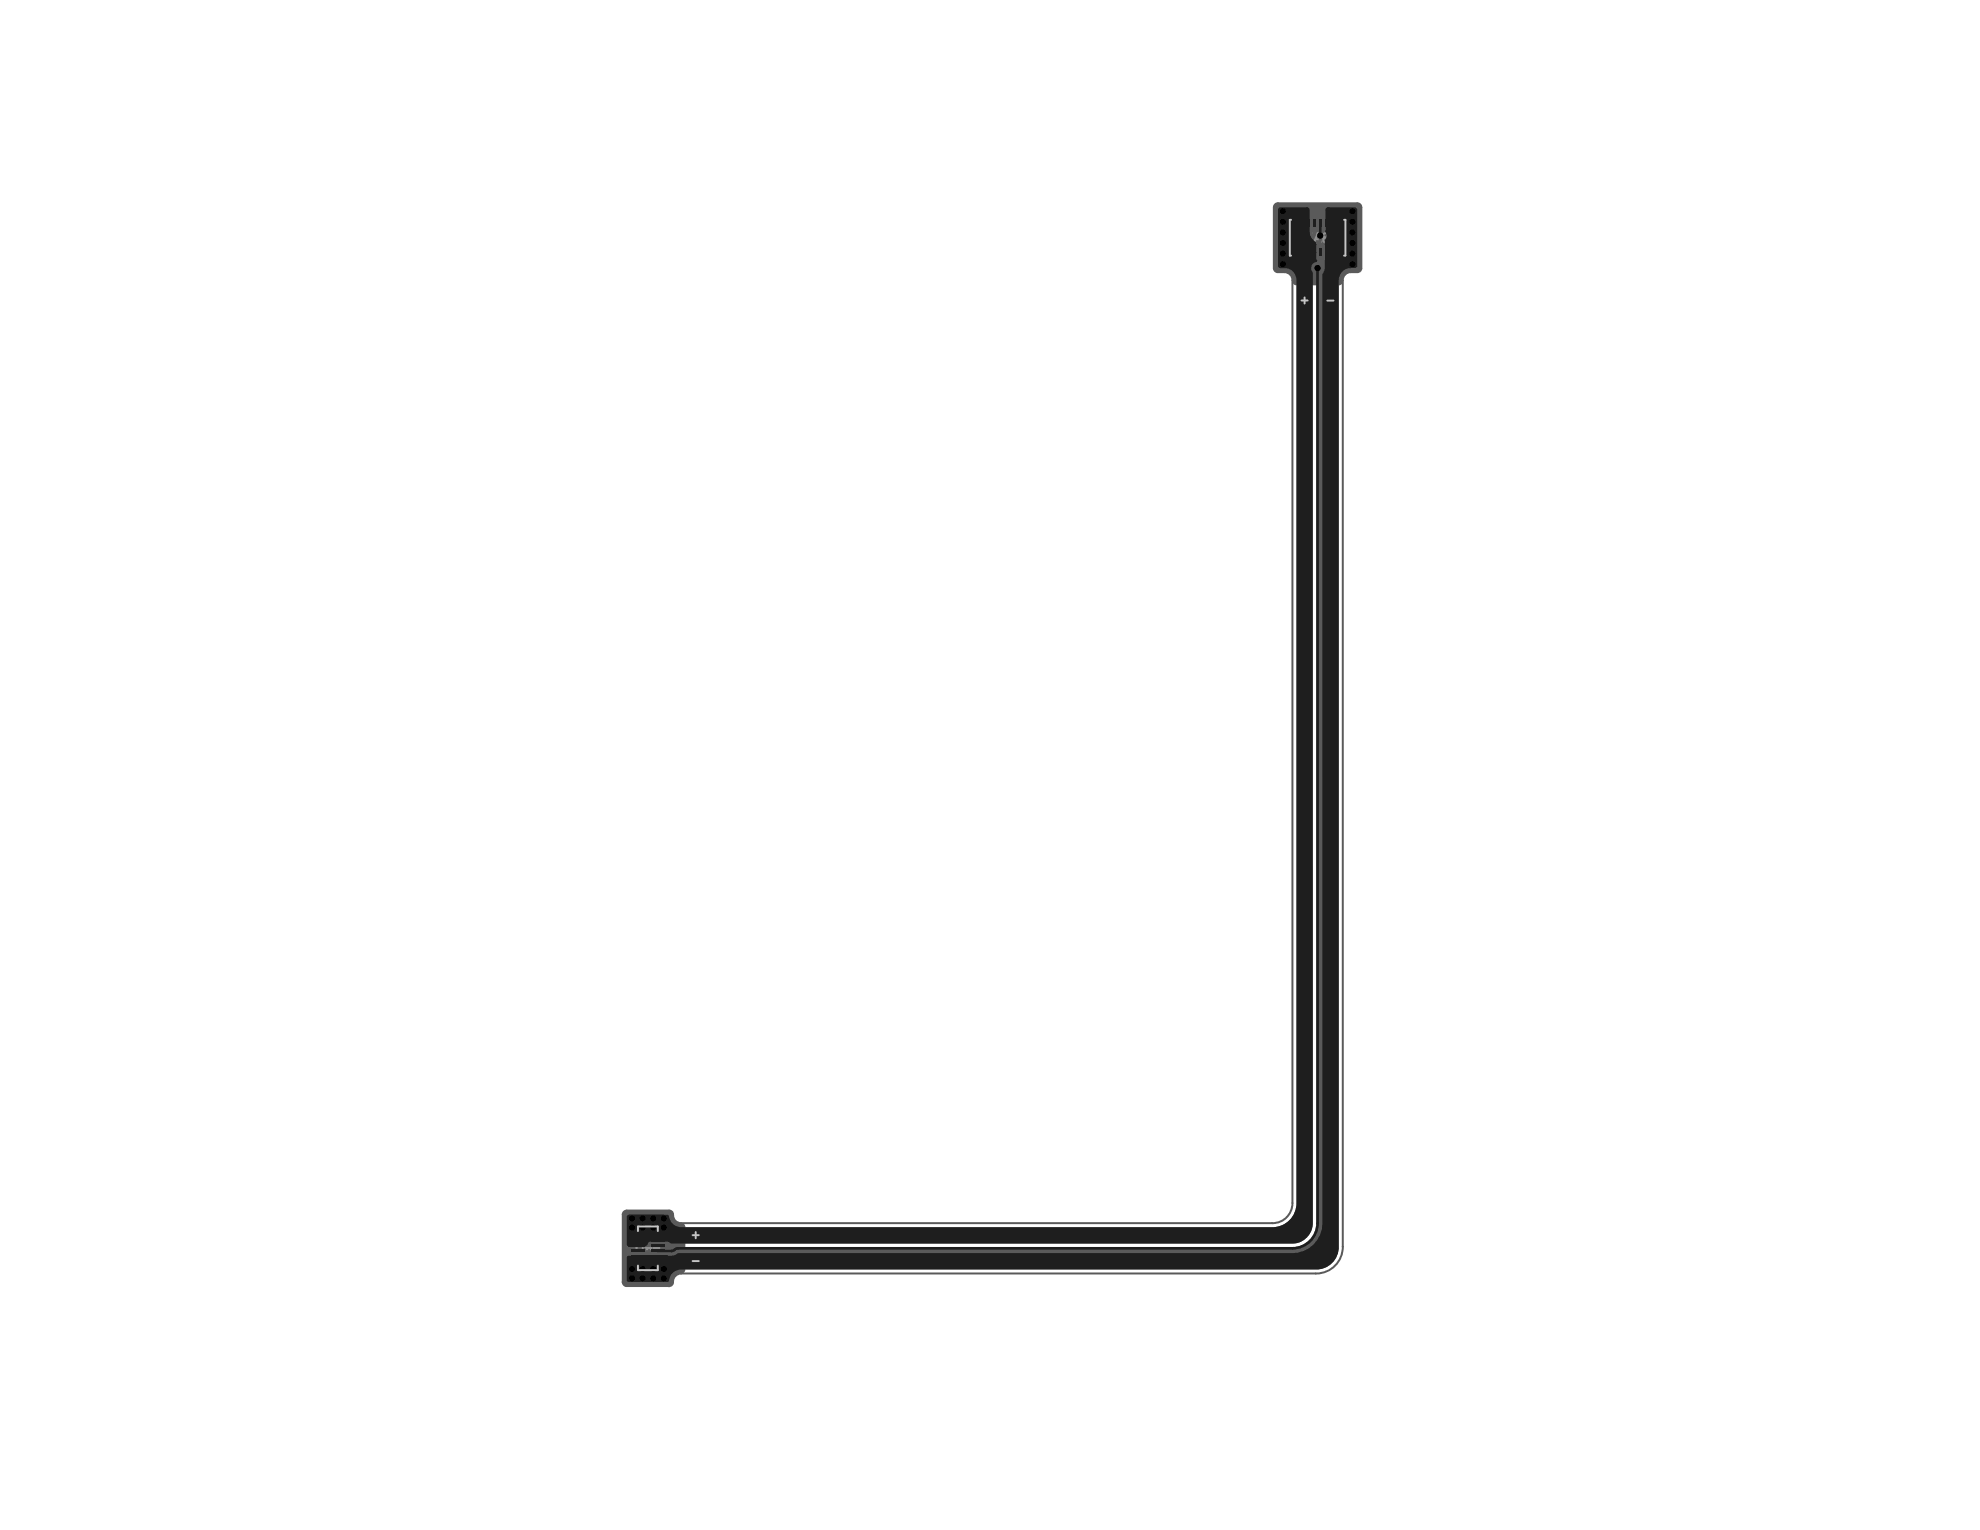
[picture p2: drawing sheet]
<svg xmlns="http://www.w3.org/2000/svg" width="279mm" height="216mm" viewBox="0 0 279 216" stroke-linecap="round" stroke-linejoin="round" font-family="sans-serif">
<g fill="#5a5a5a">
<path d="M88 171.1l.3-.3h6.1a.65 .65 0 0 1 .6 .9 1.31 1.31 0 0 0 1.3 .9l.2 .1-.2-.1a.47 .47 0 0 1 .4 .5v6.1a.78 .78 0 0 1-1 .6 1.06 1.06 0 0 0-.7 1.2l-.3 .4-.2 .1h-6.2l-.3-.3-.1-.2v-9.7z"/>
<path d="M179.9 29l.4-.3h11.3a.53 .53 0 0 1 .5 .5v8.7l-.1 .3-.4 .2a1.86 1.86 0 0 0-1.9 .5l-.2 .4v.4a.52 .52 0 0 1-.4 .6h-6.2a.66 .66 0 0 1-.5-.9 1.69 1.69 0 0 0-2.2-1 .54 .54 0 0 1-.4-.5v-8.6z"/>
</g>
<path d="M184.3 32.9h.8M184.7 32.9v1.3M185.4 34.2l.5-1.3 .5 1.3M185.6 33.8h.6M186.8 33l.2-.1h.6v1.3h-.6a.34 .34 0 0 1-.3-.3 .34 .34 0 0 1 .3-.4l-.2-.1zM187 33.5h.6M90 175.7l.3-.2h.4v1.3h-.4a.71 .71 0 0 1-.3-1.1zM91.4 176.1l-.4 .7M91.9 176.1h-.8l-.1-.2 .1-.3 .2-.1h.6v1.3M92.2 175.6l.3-.1h.5v1.3h-.5a.34 .34 0 0 1-.4-.3 .34 .34 0 0 1 .4-.4l-.3-.2zM92.5 176.1h.5" fill="none" stroke="#8c8c8c" stroke-width=".28"/>
<path d="M95 171.5a1.12 1.12 0 0 0 1.1 1.1M95 171.4a.56 .56 0 0 0-.6-.6h-6a.56 .56 0 0 0-.5 .6v9.5a.56 .56 0 0 0 .5 .6h6M96.1 172.6h83.4a2.81 2.81 0 0 0 2.9-2.8v-130.3a1.12 1.12 0 0 0-1.2-1.1h-.9a.56 .56 0 0 1-.5-.6v-8.5a.56 .56 0 0 1 .5-.6h11.2a.56 .56 0 0 1 .6 .6v8.5a.56 .56 0 0 1-.6 .6h-.9a1.12 1.12 0 0 0-1.1 1.1v136.4a3.7 3.7 0 0 1-3.8 3.8h-89.6a1.12 1.12 0 0 0-1.1 1.1M95 180.9a.56 .56 0 0 1-.6 .6" fill="none" stroke="#5a5a5a" stroke-width=".28"/>
<g fill="#5a5a5a">
<path d="M180.4 29.5l.4-.2h3.9a.67 .67 0 0 1 .5 .6v7.4a.86 .86 0 0 0 0 1.1v134.2a2.97 2.97 0 0 1-2.7 2.9h-87.2l-1.2 .4h-5.3l-.3-.1-.1-4 .3-.3 .2-.1h5.3l.2 .1a1.71 1.71 0 0 0 1.7 1.7h83.4l1-.2 .6-.2a3.3 3.3 0 0 0 1.4-1.4l.3-.7 .1-.9v-130.3l-.2-.8-.4-.5-.8-.3-.9-.1-.3-.2v-7.9z"/>
<path d="M185.8 29.5l.4-.2h5l.2 .1 .1 .2v8l-.2 .2-.9 .1-.8 .3-.5 .5-.2 .8v136.4a3.1 3.1 0 0 1-3.2 3.2h-89.6l-.8 .2-.5 .5a1.03 1.03 0 0 0-.4 1l-.2 .1-5.6-.1-.2-.2 .1-4.1 .1-.1h5.6l1.1-.4h87.5a2.76 2.76 0 0 0 1.5-.7 3.2 3.2 0 0 0 1.4-2.7v-133.7l.2-.2a.9 .9 0 0 0 .8-.5 .9 .9 0 0 0-.1-1v-1.8l.1-.3a1.8 1.8 0 0 0 .3-1.2 .94 .94 0 0 0 0-1.2 .94 .94 0 0 0-1.1-.3l-.2-.1v-2.6z"/>
</g>
<path d="M186.3 33.2v1.3" fill="none" stroke="#5a5a5a" stroke-width=".37"/>
<circle cx="186" cy="35.3" r=".19" fill="#5a5a5a"/>
<path d="M186.3 34.5l-.3 .8-.1 2.5" fill="none" stroke="#5a5a5a" stroke-width=".37"/>
<g fill="#000">
<circle cx="181" cy="32.8" r=".42"/>
<circle cx="181" cy="31.3" r=".42"/>
<circle cx="181" cy="35.8" r=".42"/>
<circle cx="181" cy="29.8" r=".42"/>
<circle cx="181" cy="34.3" r=".42"/>
<circle cx="181" cy="37.3" r=".42"/>
<circle cx="185.9" cy="37.8" r=".42"/>
<circle cx="186.3" cy="33.2" r=".42"/>
<circle cx="190.8" cy="32.8" r=".42"/>
<circle cx="190.8" cy="31.3" r=".42"/>
<circle cx="190.8" cy="35.8" r=".42"/>
<circle cx="190.8" cy="29.8" r=".42"/>
<circle cx="190.8" cy="34.3" r=".42"/>
<circle cx="190.8" cy="37.3" r=".42"/>
<circle cx="89.2" cy="173.2" r=".42"/>
<circle cx="89.2" cy="171.9" r=".42"/>
<circle cx="89.2" cy="179.1" r=".42"/>
<circle cx="90.7" cy="173.2" r=".42"/>
<circle cx="90.7" cy="171.9" r=".42"/>
<circle cx="90.7" cy="179.1" r=".42"/>
<circle cx="92.2" cy="173.2" r=".42"/>
<circle cx="92.2" cy="171.9" r=".42"/>
<circle cx="92.2" cy="179.1" r=".42"/>
<circle cx="93.7" cy="173.2" r=".42"/>
<circle cx="93.7" cy="171.9" r=".42"/>
<circle cx="93.7" cy="179.1" r=".42"/>
<circle cx="89.2" cy="180.4" r=".42"/>
<circle cx="90.7" cy="180.4" r=".42"/>
<circle cx="92.2" cy="180.4" r=".42"/>
<circle cx="93.7" cy="180.4" r=".42"/>
</g>
<g fill="#1e1e1e">
<path d="M180.3 29.5l.3-.2h4l.1 .2v2.8a3.7 3.7 0 0 0 .9 2v2.7a.89 .89 0 0 0-.4 1.4l.1 134.2a2.87 2.87 0 0 1-2.9 2.9h-87.6l-.6-.3v-.1h-2.8v.5l-.3 .3h-2.5l-.2-.2v-4l.2-.3h5.6l.2 .1 .2 .8 .5 .5 .6 .3 .4 .1h83.4a3.4 3.4 0 0 0 3-1.8l.3-.7 .1-.9v-130.3v-.4l-.3-.6a1.57 1.57 0 0 0-1.4-.7h-.6l-.3-.2z"/>
<path d="M187.2 29.4l.2-.1h3.8l.3 .3v8l-.2 .2h-.7a1.61 1.61 0 0 0-1.5 .9l-.2 .8v136.4a3.1 3.1 0 0 1-3.2 3.2h-89.6l-.4 .1-.6 .3-.5 .5-.2 .8-.2 .1h-5.2h-.4l-.2-.2v-3.3l.2-.2h6.2h.3l.6-.4h86.7a4.2 4.2 0 0 0 4.2-4.2v-133.9l.1-.2a3.3 3.3 0 0 0 .3-1.9v-2.7a1.15 1.15 0 0 0 0-1.3l.1-.4z"/>
</g>
<path d="M184.5 33.4l.9 .9M185.6 34.5v1.1M186.3 31.5v.4M91.5 175.1l-.7 .7-2-.1M92.8 176.5h2" fill="none" stroke="#1e1e1e" stroke-width=".37"/>
<path d="M92.8 174.7h1.7M92.8 177.6h1.1l.1 .2" fill="none" stroke="#1e1e1e" stroke-width="1.1"/>
<path d="M184.4 34.5h.1M184.4 29.6v1.9" fill="none" stroke="#1e1e1e" stroke-width=".75"/>
<circle cx="185.6" cy="36.8" r=".19" fill="#1e1e1e"/>
<path d="M184.4 33.1l.1 .3M185.4 34.3l.2 .2M185.6 35.6v1.2M185.9 37.8v134.8a3.6 3.6 0 0 1-3.5 3.6h-86.7l-.9 .3M186.3 31.9v1.3" fill="none" stroke="#1e1e1e" stroke-width=".37"/>
<path d="M184.4 31.5v3M187.4 29.6l.1 3.1" fill="none" stroke="#1e1e1e" stroke-width=".75"/>
<path d="M90 177.6h2.8M91.1 174.7h1.7" fill="none" stroke="#1e1e1e" stroke-width="1.1"/>
<g fill="#000">
<circle cx="181" cy="32.8" r=".42"/>
<circle cx="181" cy="31.3" r=".42"/>
<circle cx="181" cy="35.8" r=".42"/>
<circle cx="181" cy="29.8" r=".42"/>
<circle cx="181" cy="34.3" r=".42"/>
<circle cx="181" cy="37.3" r=".42"/>
<circle cx="185.9" cy="37.8" r=".42"/>
<circle cx="186.3" cy="33.2" r=".42"/>
<circle cx="190.8" cy="32.8" r=".42"/>
<circle cx="190.8" cy="31.3" r=".42"/>
<circle cx="190.8" cy="35.8" r=".42"/>
<circle cx="190.8" cy="29.8" r=".42"/>
<circle cx="190.8" cy="34.3" r=".42"/>
<circle cx="190.8" cy="37.3" r=".42"/>
<circle cx="89.2" cy="173.2" r=".42"/>
<circle cx="89.2" cy="171.9" r=".42"/>
<circle cx="89.2" cy="179.1" r=".42"/>
<circle cx="90.7" cy="173.2" r=".42"/>
<circle cx="90.7" cy="171.9" r=".42"/>
<circle cx="90.7" cy="179.1" r=".42"/>
<circle cx="92.2" cy="173.2" r=".42"/>
<circle cx="92.2" cy="171.9" r=".42"/>
<circle cx="92.2" cy="179.1" r=".42"/>
<circle cx="93.7" cy="173.2" r=".42"/>
<circle cx="93.7" cy="171.9" r=".42"/>
<circle cx="93.7" cy="179.1" r=".42"/>
<circle cx="89.2" cy="180.4" r=".42"/>
<circle cx="90.7" cy="180.4" r=".42"/>
<circle cx="92.2" cy="180.4" r=".42"/>
<circle cx="93.7" cy="180.4" r=".42"/>
</g>
<g fill="#1e1e1e">
<path d="M89.1 174.1h1.9v1.1h-1.9z" fill-rule="evenodd"/>
<path d="M89.1 175.6h1.9v.4h-1.9z" fill-rule="evenodd"/>
<path d="M89.1 176.3h1.9v.4h-1.9z" fill-rule="evenodd"/>
<path d="M184.1 35h.7v1.2h-.7z" fill-rule="evenodd"/>
<path d="M186.1 35h.4v1.2h-.4z" fill-rule="evenodd"/>
<path d="M185.4 35h.3v1.2h-.3z" fill-rule="evenodd"/>
<path d="M184.1 30.9h.7v1.1h-.7z" fill-rule="evenodd"/>
<path d="M185.4 30.9h.3v1.1h-.3z" fill-rule="evenodd"/>
<path d="M186.1 30.9h.4v1.1h-.4z" fill-rule="evenodd"/>
<path d="M188.6 35h.7v1.2h-.7z" fill-rule="evenodd"/>
<path d="M188.6 30.9h.7v1.1h-.7z" fill-rule="evenodd"/>
<path d="M89.1 177.1h1.9v1.1h-1.9z" fill-rule="evenodd"/>
<path d="M91.9 174.1h1.9v1.1h-1.9z" fill-rule="evenodd"/>
<path d="M91.9 175.6h1.9v.4h-1.9z" fill-rule="evenodd"/>
<path d="M91.9 176.3h1.9v.4h-1.9z" fill-rule="evenodd"/>
<path d="M182.5 35h.8v1.2h-.8z" fill-rule="evenodd"/>
<path d="M187.1 35h.7v1.2h-.7z" fill-rule="evenodd"/>
<path d="M182.5 30.9h.8v1.1h-.8z" fill-rule="evenodd"/>
<path d="M187.1 30.9h.7v1.1h-.7z" fill-rule="evenodd"/>
<path d="M91.9 177.1h1.9v1.1h-1.9z" fill-rule="evenodd"/>
</g>
<path d="M182.2 31h-.2v5.1h.2M189.7 31h.2v5.1h-.2M183.7 42.4h.8M184.1 42v.8M187.3 42.4h.9M90 173.7v-.6h2.8v.6M90 178.6v.6h2.8v-.6M97.7 178h.9M97.7 174.3h.9M98.2 173.9v.8" fill="none" stroke="#c0c0c0" stroke-width=".28"/>
</svg>
